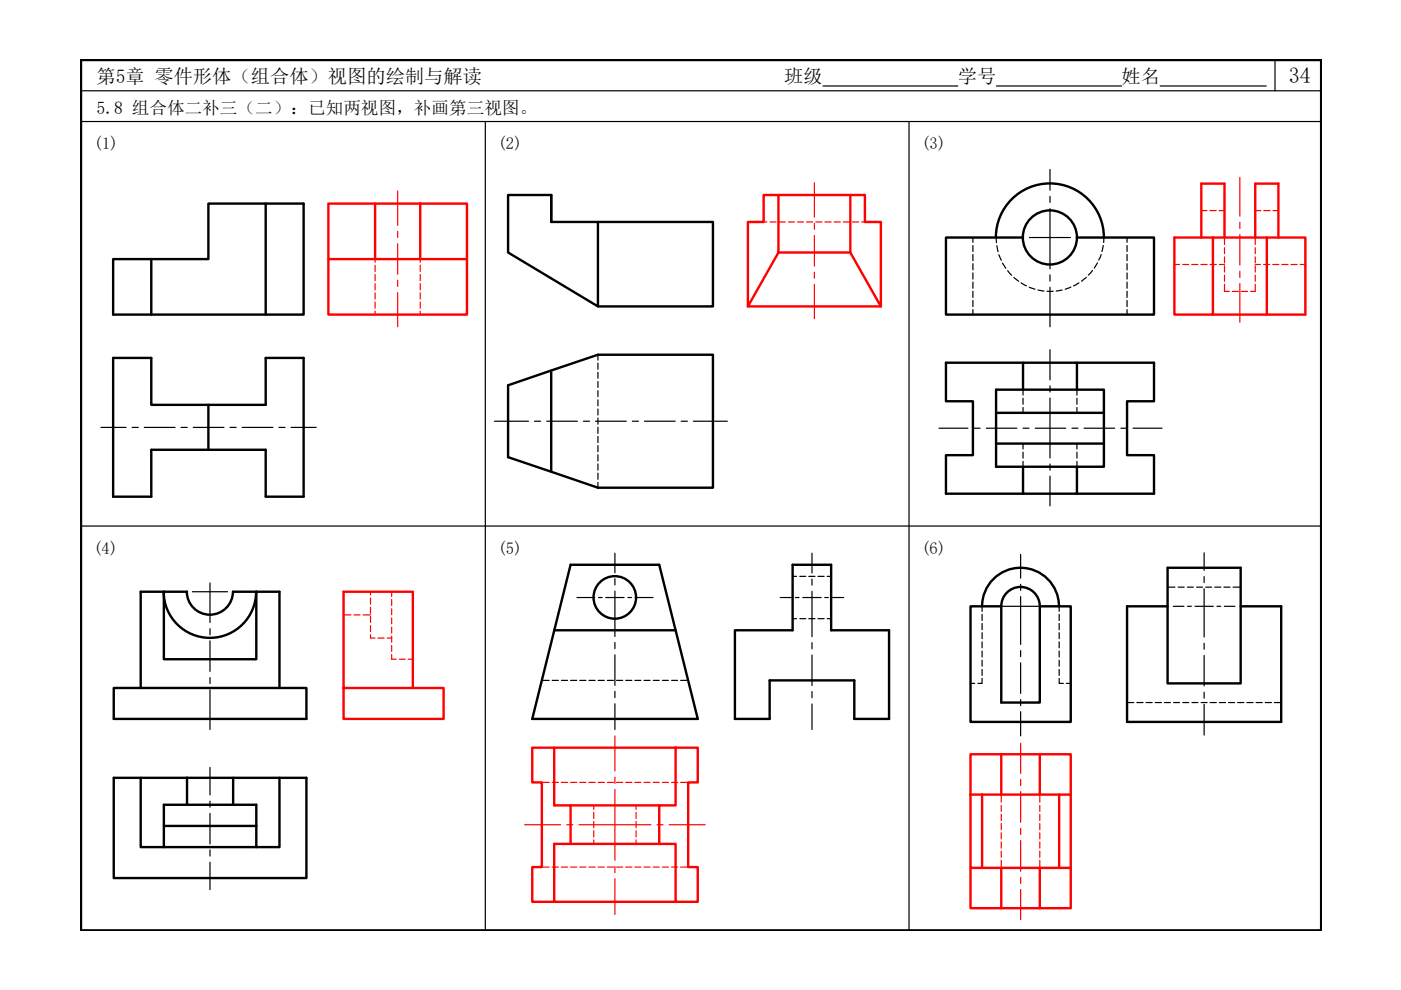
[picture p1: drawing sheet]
<svg xmlns="http://www.w3.org/2000/svg" width="297mm" height="210mm" viewBox="0 0 297 210" stroke-linecap="round" stroke-linejoin="round" font-family="sans-serif">
<defs><g id="words">
<text font-size="4.7" x="273.2" y="17.6">34</text>
<g font-size="4.1">
<text x="20.5" y="17.6">第5章 零件形体（组合体）视图的绘制与解读</text>
<text x="166.3" y="17.6">班级</text>
<text x="203.1" y="17.6">学号</text>
<text x="237.8" y="17.6">姓名</text>
</g>
<text font-size="3.7" x="20.5" y="24.1">5.8 组合体二补三（二）：已知两视图，补画第三视图。</text>
<g font-size="3.5">
<text x="19.9" y="31.7">(1)</text>
<text x="105.5" y="31.7">(2)</text>
<text x="195.4" y="31.7">(3)</text>
<text x="19.8" y="117.4">(4)</text>
<text x="105.5" y="117.4">(5)</text>
<text x="195.4" y="117.4">(6)</text>
</g>
</g></defs>
<!-- layer: 0 -->
<path d="M17.2 12.7h262.9v184.6h-262.9z" fill="none" stroke="#000" stroke-width=".51"/>
<path d="M17.2 19.2h262.9M174.5 18.2h28.6M211.3 18.2h26.5M246 18.2h22.5M270.3 12.7v6.5M17.2 25.8h262.9M102.9 25.8v171.5M192.7 25.8v171.5M17.2 111.5h262.9" fill="none" stroke="#000" stroke-width=".25"/>
<g fill="none" stroke="#000" stroke-width=".51">
<path d="M24 54.9h20.2v-11.7h20.2v23.5h-40.4zM32.1 54.9v11.8M56.3 43.2v23.5M107.7 41.3h9.2v5.8h9.9v17.9l-19.1-11.5zM116.9 41.3v5.8M126.8 47.1h24.4v17.9h-24.4M211.1 50.3a11.5 11.5 0 0 1 11.5-11.4 11.5 11.5 0 0 1 11.4 11.4M216.9 50.4h-16.3v16.3h44.1v-16.3h-16.4M24 75.9h8.1v9.9h24.2v-9.9h8.1v29.4h-8.1v-9.9h-24.2v9.9h-8.1zM116.9 78.6v21.4l9.9 3.4h24.4v-28.2h-24.4l-19.1 6.5v15.2l9.2 3.1M216.9 76.9h-16.3v8.2h5.7v11.4h-5.7v8.2h16.3M228.3 76.9h16.4v8.2h-5.7v11.4h5.7v8.2h-16.4"/>
<path d="M44.2 85.8v9.6M211.2 87.5h22.8M211.2 94.1h22.8M216.9 82.6v-5.7h11.4v5.7M216.9 99v5.7h11.4v-5.7M234 87.5v-4.9h-22.8v16.4h22.8v-4.9M234 87.5v6.6M121 119.7h18.8l8.1 32.7h-35.1zM168 119.7h8.2v13.9h12.3v18.8h-7.4v-8.1h-17.9v8.1h-7.4v-18.8h12.2zM39.6 125.4a4.9 4.9 0 0 0 4.9 4.9 4.9 4.9 0 0 0 4.9-4.9M39.7 125.5h-5v14.3h19.6v-14.3h-4.9M54.3 125.4a9.8 9.8 0 0 1-9.8 9.8 9.8 9.8 0 0 1-9.8-9.8l-4.9 .1v20.4"/>
<path d="M54.3 125.5h5v20.4M117.5 133.6h25.7M208.2 128.5a8.1 8.1 0 0 1 8.2-8.1 8.1 8.1 0 0 1 8.1 8.1M212.3 128.6h-6.5v24.5h21.2v-24.5h-6.5M212.3 128.6v20.4h8.2v-20.4M212.3 128.5a4.1 4.1 0 0 1 4.1-4.1 4.1 4.1 0 0 1 4.1 4.1M247.6 120.4h15.4v24.5h-15.4zM247.6 128.6h-8.6v24.5h32.6v-24.5h-8.6M24.1 145.9h40.9v6.5h-40.9zM29.8 164.9v14.7h4.9M34.7 175.1v4.5h19.6v-4.5M39.7 164.9h-15.6v21.3h40.9v-21.3h-15.6"/>
<path d="M39.7 170.6h-5v4.5h19.6M39.7 164.9h9.7v5.7h-9.7zM49.4 170.6h4.9v4.5M59.3 164.9v14.7h-5"/>
<circle cx="222.6" cy="50.3" r="5.7"/>
<circle cx="130.4" cy="126.7" r="4.5"/>
</g>
<g fill="none" stroke="#000" stroke-width=".25">
<path d="M222.6 35.9v4.4M218.3 50.4h8.7M222.6 44.2v12.8M222.6 41.6v1.3M222.6 58.3v1.3M222.6 60.9v8.4M222.6 74.2v6.3M21.4 90.6h5.3M28 90.6h1.3M30.6 90.6h6.5M38.4 90.6h1.3M41 90.6h6.5"/>
<path d="M48.8 90.6h1.3M51.3 90.6h6.6M59.1 90.6h1.3M61.7 90.6h5.3M104.8 89.3h7.2M113.3 89.3h1.3M115.9 89.3h6.5M123.7 89.3h1.3M126.3 89.3h6.5M134.1 89.3h1.3M136.6 89.3h6.6M144.4 89.3h1.3"/>
<path d="M147 89.3h7.2M199.1 90.8h6.1M206.5 90.8h1.3M209.1 90.8h6.5M216.9 90.8h1.3M219.5 90.8h6.5M222.6 84.4v12.7M222.6 81.8v1.3M222.6 98.4v1.3M227.3 90.8h1.2M229.9 90.8h6.4M237.6 90.8h1.3"/>
<path d="M240.2 90.8h6.2M130.4 117.3v4.1M172.2 117.3v4.2M216.4 117.5v5.1M222.6 101v6.3M255.3 117.2v3.7M40.8 125.5h7.4M44.5 123.6v8.4M44.5 133.3v1.3M44.5 135.9v6.5M122.3 126.7h3.8M126.9 126.7h.8"/>
<path d="M128.4 126.7h3.9M130.4 125.3v9.6M130.4 122.7v1.3M130.4 136.2v1.3M130.4 138.8v6.5M133.1 126.7h.8M134.6 126.7h3.9M165.4 126.7h2.5M168.6 126.7h.8M170.2 126.7h3.9M172.2 125.4v9.6M172.2 122.8v1.3"/>
<path d="M172.2 136.3v1.3M172.2 138.9v6.5M174.9 126.7h.7M176.4 126.7h2.5M212.3 128.6h8.2M216.4 126.5v10.1M216.4 123.9v1.3M216.4 138v1.2M248.8 128.6h2.2M251.8 128.6h.8M253.4 128.6h3.8M255.3 124.8v10.3"/>
<path d="M255.3 122.2v1.3M255.3 136.4v1.3M255.3 139v6.4M258 128.6h.8M259.6 128.6h2.2M44.5 143.7v1.2M44.5 146.2v8.5M130.4 146.6v1.3M130.4 149.2v5.5M172.2 146.6v1.3M172.2 149.3v5.4M216.4 140.5v6.5"/>
<path d="M216.4 148.3v1.3M216.4 150.9v5.1M255.3 146.8v1.2M255.3 149.3v6.6M44.5 162.7v5.9M44.5 169.9v1.2M44.5 172.5v6.4M44.5 180.2v1.3M44.5 182.8v5.8"/>
</g>
<g fill="none" stroke="#000" stroke-width=".25">
<path d="M206.3 50.4v1M206.3 52.1v1.2M206.3 54v1.3M206.3 55.9v1.3M206.3 57.9v1.3M206.3 59.8v1.3M211.2 50.4l.1 1.1M211.4 52.1l.2 1.3M211.8 54l.5 1.2M212.5 55.8l.7 1.1M213.6 57.4l.9 1M215 58.8l1 .8"/>
<path d="M216.5 60l1.1 .6M228.8 60l-1.2 .6M230.3 58.8l-1 .8M231.6 57.3l-.9 1M232.7 55.7l-.7 1.1M233.5 54l-.6 1.1M233.9 52.1l-.3 1.2M234 50.4v1M239 50.4v1M239 52.1v1.2M239 54v1.3M239 55.9v1.3"/>
<path d="M239 57.9v1.3M239 59.8v1.3M126.8 75.2v1.2M126.8 77v1.3M126.8 78.9v1.3M206.3 61.8v1.3M206.3 63.7v1.3M206.3 65.6v1.1M218.2 60.9l1.2 .4M220.1 61.5l1.2 .2M222 61.8h1.3M225.2 61.5l-1.3 .2"/>
<path d="M227.1 60.9l-1.3 .4M239 61.8v1.3M239 63.7v1.3M239 65.6v1.1M126.8 80.9v1.3M126.8 82.8v1.3M126.8 84.8v1.2M126.8 86.7v1.3M126.8 88.6v1.3M126.8 90.6v1.3M126.8 92.5v1.3M126.8 94.5v1.3"/>
<path d="M126.8 96.4v1.3M126.8 98.4v1.3M216.9 82.6v1.2M216.9 84.4v1.3M216.9 86.4v1.1M216.9 94.1v1.1M216.9 95.9v1.2M216.9 97.8v1.2M228.3 82.6v1.2M228.3 84.4v1.3M228.3 86.4v1.1M228.3 94.1v1.1"/>
<path d="M228.3 95.9v1.2M228.3 97.8v1.2M126.8 100.3v1.3M126.8 102.3v1.1M168 122.2h.9M168 131.2h.9M169.6 122.2h1.2M169.6 131.2h1.2M171.5 122.2h1.3M171.5 131.2h1.3M173.4 122.2h1.3M173.4 131.2h1.3"/>
<path d="M175.4 122.2h.8M175.4 131.2h.8M208.2 128.6v1M208.2 130.2v1.4M208.2 132.2v1.3M208.2 134.1v1.3M208.2 136.1v1.3M208.2 138v1.3M208.2 140v1.3M224.6 128.6v1M224.6 130.2v1.4M224.6 132.2v1.3"/>
<path d="M224.6 134.1v1.3M224.6 136.1v1.3M224.6 138v1.3M224.6 140v1.3M247.6 124.5h1.5M249.8 124.5h1.3M251.7 124.5h1.3M253.7 124.5h1.3M255.6 124.5h1.3M257.5 124.5h1.4M259.5 124.5h1.3M261.4 124.5h1.6"/>
<path d="M114.9 144.3h1.5M117.1 144.3h1.3M119 144.3h1.3M121 144.3h1.3M122.9 144.3h1.3M124.9 144.3h1.3M126.8 144.3h1.3M128.8 144.3h1.3M130.7 144.3h1.3M132.7 144.3h1.3M134.6 144.3h1.3M136.6 144.3h1.2"/>
<path d="M138.5 144.3h1.3M140.4 144.3h1.3M142.4 144.3h1.3M144.3 144.3h1.6M205.8 144.9h.9M208.2 143.8v1.1h-.9M208.2 141.9v1.3M224.6 143.8v1.1h.9M224.6 141.9v1.3M226.1 144.9h.9M239 149h1.4M241 149h1.3"/>
<path d="M243 149h1.3M244.9 149h1.3M246.9 149h1.2M248.8 149h1.3M250.8 149h1.2M252.7 149h1.3M254.7 149h1.2M256.6 149h1.3M258.5 149h1.3M260.5 149h1.3M262.4 149h1.3M264.4 149h1.3"/>
<path d="M266.3 149h1.3M268.3 149h1.3M270.2 149h1.4"/>
</g>
<g fill="none" stroke="#f00" stroke-width=".51">
<path d="M69.6 54.9h29.4M79.5 43.2v11.7M89.1 43.2h-19.5v23.5h29.4v-23.5h-9.9v11.7M161.9 41.3h3.1v12.2l-6.4 11.5v-17.9h3.3zM165 53.5h15.3v-12.2h3.1v5.8h3.4v17.9l-6.5-11.5M165 41.3h15.3M254.7 50.4v-11.5h4.9v11.5M257.2 50.4v16.3h-8.2v-16.3h27.8v16.3h-8.2v-16.3M266.1 50.4v-11.5h4.9v11.5M158.6 65h28.2M257.2 66.7h11.4M72.8 145.9h21.3v6.5h-21.3v-26.9h14.7v20.4"/>
<path d="M117.5 158.5h25.7M143.2 158.5h4.7v7.4h-2v17.9h2v7.4h-4.7v-12.3h-3.4v-8.1h3.4zM212.3 159.9h-6.5v8.6M212.3 159.9h8.2M212.3 159.9v8.6M121 178.9v-8.1h-3.5v-12.3h-4.7v7.4h2.1v17.9h-2.1v7.4h4.7M121 170.8h18.8M139.8 178.9h-22.3v12.3h25.7M205.8 168.5v15.5h2.4v-15.5M205.8 168.5h18.8M220.5 168.5v-8.6h6.5v8.6M205.8 184v8.6h6.5v-8.6"/>
<path d="M208.2 184h18.8M212.3 192.6h8.2M220.5 184v8.6h6.5v-8.6M224.6 184v-15.5h2.4v15.5"/>
</g>
<g fill="none" stroke="#f00" stroke-width=".25">
<path d="M172.7 38.8v7.2M262.9 37.6v8.2M79.5 54.9v.7M79.5 56.2v1.4M79.5 58.2v1.3M84.3 40.5v7.3M84.3 49.1v1.3M84.3 51.7v6.5M84.3 59.4v1.3M89.1 54.9v.7M89.1 56.2v1.4M89.1 58.2v1.3"/>
<path d="M161.9 47.1h.7M163.3 47.1h1.2M165.2 47.1h1.3M167.2 47.1h1.2M169.1 47.1h1.3M171 47.1h1.3M172.7 47.4v1.2M172.7 49.9v6.5M172.7 57.7v1.3M173 47.1h1.3M174.9 47.1h1.3M176.9 47.1h1.3"/>
<path d="M178.8 47.1h1.3M180.7 47.1h1.4M182.7 47.1h.7M249 56.1h1.1M250.8 56.1h1.2M252.7 56.1h1.3M254.6 56.1h1.3M254.7 44.6h1.2M256.5 44.6h1.3M256.6 56.1h1.3M258.5 44.6h1.1M258.5 56.1h1.1"/>
<path d="M259.6 50.4v1.4M259.6 52.5v1.3M259.6 54.5v1.2M259.6 56.4v1.3M259.6 58.3v1.3M262.9 47.1v1.4M262.9 49.7v6.5M262.9 57.5v1.3M266.1 50.4v1.4M266.1 52.5v1.3M266.1 54.5v1.2M266.1 56.4v1.3"/>
<path d="M266.1 58.3v1.3M266.1 56.1h1.1M266.1 44.6h1.2M267.9 56.1h1.3M268 44.6h1.3M269.9 56.1h1.2M269.9 44.6h1.1M271.8 56.1h1.3M273.7 56.1h1.3M275.7 56.1h1.1M79.5 60.1v1.4M79.5 62.1v1.3"/>
<path d="M79.5 64v1.3M79.5 66v.7M84.3 62v7.3M89.1 60.1v1.4M89.1 62.1v1.3M89.1 64v1.3M89.1 66v.7M172.7 60.3v7.2M259.6 60.3v1.5h1M261.3 61.8h1.3M262.9 60.1v8.2M263.2 61.8h1.3"/>
<path d="M266.1 60.3v1.5h-.9M72.8 130.4h1.6M75 130.4h1.3M77 130.4h1.6M78.6 125.5v.6M78.6 126.8v1.3M78.6 128.8v1.2M78.6 130.7v1.3M78.6 132.7v1.2M78.6 134.6v.7h.9M80.1 135.3h1.3M82.1 135.3h.9"/>
<path d="M83 138.8v1h1M83 125.5v1M83 127.1v1.3M83 129.1v1.2M83 131v1.3M83 133v1.2M83 134.9v1.3M83 136.8v1.3M84.7 139.8h1.2M86.6 139.8h.9M130.4 156v7.5M216.4 157.6v6.4"/>
<path d="M111.2 174.9h7.7M114.9 165.9h1.5M117.1 165.9h1.3M119 165.9h1.3M120.2 174.9h1.2M121 165.9h1.3M122.8 174.9h15.2M122.9 165.9h1.3M124.9 165.9h1.3M125.9 170.8v.8M125.9 172.2v1.4M125.9 174.2v1.3"/>
<path d="M125.9 176.1v1.3M125.9 178.1v.8M126.8 165.9h1.3M128.8 165.9h1.3M130.4 167.4v15M130.4 164.8v1.3M130.7 165.9h1.3M132.7 165.9h1.3M134.6 165.9h1.3M134.9 170.8v.8M134.9 172.2v1.4M134.9 174.2v1.3"/>
<path d="M134.9 176.1v1.3M134.9 178.1v.8M136.6 165.9h1.2M138.5 165.9h1.3M139.3 174.9h1.3M140.4 165.9h1.3M141.9 174.9h7.6M142.4 165.9h1.3M144.3 165.9h1.6M212.3 168.5v1.6M212.3 170.8v1.2M212.3 172.7v1.3"/>
<path d="M212.3 174.6v1.3M212.3 176.6v1.3M212.3 178.5v1.3M216.4 165.3v1.3M216.4 167.8v6.6M216.4 175.6v1.3M216.4 178.2v6.5M220.5 168.5v1.6M220.5 170.8v1.2M220.5 172.7v1.3M220.5 174.6v1.3M220.5 176.6v1.3"/>
<path d="M220.5 178.5v1.3M114.9 183.8h1.5M117.1 183.8h1.3M119 183.8h1.3M121 183.8h1.3M122.9 183.8h1.3M124.9 183.8h1.3M126.8 183.8h1.3M128.8 183.8h1.3M130.4 183.7v1.3M130.4 186.3v7.6M130.7 183.8h1.3"/>
<path d="M132.7 183.8h1.3M134.6 183.8h1.3M136.6 183.8h1.2M138.5 183.8h1.3M140.4 183.8h1.3M142.4 183.8h1.3M144.3 183.8h1.6M212.3 180.5v1.3M212.3 182.4v1.6M216.4 186v1.3M216.4 188.6v6.4M220.5 180.5v1.3"/>
<path d="M220.5 182.4v1.6"/>
</g>
<use href="#words"/>
</svg>
